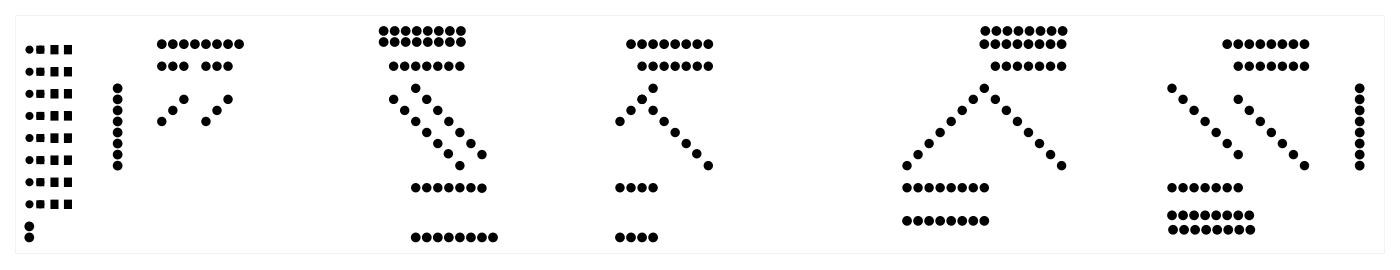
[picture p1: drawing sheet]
<svg xmlns="http://www.w3.org/2000/svg" width="322mm" height="62mm" viewBox="0 0 322 62" stroke-linecap="round" stroke-linejoin="round" font-family="sans-serif">
<g fill="#000">
<path d="M8.7 15.9h1.2v1.2h-1.2zM8.7 10.8h1.2v1.2h-1.2zM11.7 15.6h1.6v1.9h-1.6zM11.7 10.5h1.6v1.9h-1.6zM14.8 15.6h1.6v1.9h-1.6zM14.8 10.5h1.6v1.9h-1.6zM8.7 36.2h1.2v1.2h-1.2zM8.7 31.1h1.2v1.2h-1.2zM8.7 21h1.2v1.2h-1.2zM8.7 26.1h1.2v1.2h-1.2zM11.7 35.9h1.6v1.9h-1.6zM11.7 25.7h1.6v1.9h-1.6z"/>
<path d="M11.7 20.6h1.6v1.9h-1.6zM11.7 30.8h1.6v1.9h-1.6zM14.8 35.9h1.6v1.9h-1.6zM14.8 25.7h1.6v1.9h-1.6zM14.8 20.6h1.6v1.9h-1.6zM14.8 30.8h1.6v1.9h-1.6zM8.7 41.3h1.2v1.2h-1.2zM8.7 46.4h1.2v1.2h-1.2zM11.7 46h1.6v1.9h-1.6zM11.7 41h1.6v1.9h-1.6zM14.8 46h1.6v1.9h-1.6zM14.8 41h1.6v1.9h-1.6z"/>
<path d="M3.6 3.6h314.8v54.8h-314.8zM3.6 3.6v54.8h314.8v-54.8z"/>
</g>
<g fill="#000">
<circle cx="6.8" cy="16.5" r=".6"/>
<circle cx="6.8" cy="11.4" r=".6"/>
<circle cx="9.3" cy="16.5" r=".6"/>
<circle cx="9.3" cy="11.4" r=".6"/>
<circle cx="37.2" cy="15.2" r=".7"/>
<circle cx="37.2" cy="10.2" r=".74"/>
<circle cx="39.8" cy="15.2" r=".7"/>
<circle cx="39.8" cy="10.2" r=".74"/>
<circle cx="42.3" cy="15.2" r=".7"/>
<circle cx="42.3" cy="10.2" r=".74"/>
<circle cx="44.8" cy="10.2" r=".74"/>
<circle cx="47.4" cy="15.2" r=".7"/>
<circle cx="47.4" cy="10.2" r=".74"/>
<circle cx="49.9" cy="15.2" r=".7"/>
<circle cx="49.9" cy="10.2" r=".74"/>
<circle cx="52.5" cy="15.2" r=".7"/>
<circle cx="52.5" cy="10.2" r=".74"/>
<circle cx="55" cy="10.2" r=".74"/>
<circle cx="88.3" cy="9.7" r=".74"/>
<circle cx="88.3" cy="7.1" r=".74"/>
<circle cx="90.6" cy="15.2" r=".7"/>
<circle cx="90.8" cy="9.7" r=".74"/>
<circle cx="90.8" cy="7.1" r=".74"/>
<circle cx="93.1" cy="15.2" r=".7"/>
<circle cx="93.3" cy="9.7" r=".74"/>
<circle cx="93.3" cy="7.1" r=".74"/>
<circle cx="95.6" cy="15.2" r=".7"/>
<circle cx="95.9" cy="9.7" r=".74"/>
<circle cx="95.9" cy="7.1" r=".74"/>
<circle cx="98.2" cy="15.2" r=".7"/>
<circle cx="98.4" cy="9.7" r=".74"/>
<circle cx="98.4" cy="7.1" r=".74"/>
<circle cx="100.7" cy="15.2" r=".7"/>
<circle cx="101" cy="9.7" r=".74"/>
<circle cx="101" cy="7.1" r=".74"/>
<circle cx="103.3" cy="15.2" r=".7"/>
<circle cx="103.5" cy="9.7" r=".74"/>
<circle cx="103.5" cy="7.1" r=".74"/>
<circle cx="105.8" cy="15.2" r=".7"/>
<circle cx="106" cy="9.7" r=".74"/>
<circle cx="106" cy="7.1" r=".74"/>
<circle cx="145.2" cy="10.2" r=".74"/>
<circle cx="147.7" cy="15.2" r=".7"/>
<circle cx="147.7" cy="10.2" r=".74"/>
<circle cx="150.3" cy="15.2" r=".7"/>
<circle cx="150.3" cy="10.2" r=".74"/>
<circle cx="152.8" cy="15.2" r=".7"/>
<circle cx="152.8" cy="10.2" r=".74"/>
<circle cx="155.3" cy="15.2" r=".7"/>
<circle cx="155.3" cy="10.2" r=".74"/>
<circle cx="157.9" cy="15.2" r=".7"/>
<circle cx="157.9" cy="10.2" r=".74"/>
<circle cx="160.4" cy="15.2" r=".7"/>
<circle cx="160.4" cy="10.2" r=".74"/>
<circle cx="163" cy="15.2" r=".7"/>
<circle cx="163" cy="10.2" r=".74"/>
<circle cx="226.5" cy="10.2" r=".74"/>
<circle cx="226.7" cy="7.1" r=".74"/>
<circle cx="229" cy="15.2" r=".7"/>
<circle cx="229" cy="10.2" r=".74"/>
<circle cx="229.2" cy="7.1" r=".74"/>
<circle cx="231.5" cy="15.2" r=".7"/>
<circle cx="231.5" cy="10.2" r=".74"/>
<circle cx="231.8" cy="7.1" r=".74"/>
<circle cx="234.1" cy="15.2" r=".7"/>
<circle cx="234.1" cy="10.2" r=".74"/>
<circle cx="234.3" cy="7.1" r=".74"/>
<circle cx="236.6" cy="15.2" r=".7"/>
<circle cx="236.6" cy="10.2" r=".74"/>
<circle cx="236.8" cy="7.1" r=".74"/>
<circle cx="239.2" cy="15.2" r=".7"/>
<circle cx="239.2" cy="10.2" r=".74"/>
<circle cx="239.4" cy="7.1" r=".74"/>
<circle cx="241.7" cy="15.2" r=".7"/>
<circle cx="241.7" cy="10.2" r=".74"/>
<circle cx="241.9" cy="7.1" r=".74"/>
<circle cx="244.2" cy="15.2" r=".7"/>
<circle cx="244.2" cy="10.2" r=".74"/>
<circle cx="244.5" cy="7.1" r=".74"/>
<circle cx="282.3" cy="10.2" r=".74"/>
<circle cx="284.9" cy="15.2" r=".7"/>
<circle cx="284.9" cy="10.2" r=".74"/>
<circle cx="287.4" cy="15.2" r=".7"/>
<circle cx="287.4" cy="10.2" r=".74"/>
<circle cx="290" cy="15.2" r=".7"/>
<circle cx="290" cy="10.2" r=".74"/>
<circle cx="292.5" cy="15.2" r=".7"/>
<circle cx="292.5" cy="10.2" r=".74"/>
<circle cx="295" cy="15.2" r=".7"/>
<circle cx="295" cy="10.2" r=".74"/>
<circle cx="297.6" cy="15.2" r=".7"/>
<circle cx="297.6" cy="10.2" r=".74"/>
<circle cx="300.1" cy="15.2" r=".7"/>
<circle cx="300.1" cy="10.2" r=".74"/>
<circle cx="6.8" cy="31.7" r=".6"/>
<circle cx="6.8" cy="21.6" r=".6"/>
<circle cx="6.8" cy="36.8" r=".6"/>
<circle cx="6.8" cy="26.7" r=".6"/>
<circle cx="9.3" cy="31.7" r=".6"/>
<circle cx="9.3" cy="21.6" r=".6"/>
<circle cx="9.3" cy="36.8" r=".6"/>
<circle cx="9.3" cy="26.7" r=".6"/>
<circle cx="27.1" cy="22.9" r=".74"/>
<circle cx="27.1" cy="38.1" r=".74"/>
<circle cx="27.1" cy="35.6" r=".74"/>
<circle cx="27.1" cy="27.9" r=".74"/>
<circle cx="27.1" cy="33" r=".74"/>
<circle cx="27.1" cy="25.4" r=".74"/>
<circle cx="27.1" cy="20.3" r=".74"/>
<circle cx="27.1" cy="30.5" r=".74"/>
<circle cx="37.2" cy="27.9" r=".7"/>
<circle cx="39.8" cy="25.4" r=".7"/>
<circle cx="42.3" cy="22.9" r=".7"/>
<circle cx="47.4" cy="27.9" r=".7"/>
<circle cx="49.9" cy="25.4" r=".7"/>
<circle cx="52.5" cy="22.9" r=".7"/>
<circle cx="90.6" cy="22.9" r=".7"/>
<circle cx="93.1" cy="25.4" r=".7"/>
<circle cx="95.6" cy="27.9" r=".7"/>
<circle cx="95.6" cy="20.3" r=".7"/>
<circle cx="98.2" cy="30.5" r=".7"/>
<circle cx="98.2" cy="22.9" r=".7"/>
<circle cx="100.7" cy="25.4" r=".7"/>
<circle cx="100.7" cy="33" r=".7"/>
<circle cx="103.2" cy="35.4" r=".7"/>
<circle cx="103.3" cy="27.9" r=".7"/>
<circle cx="105.8" cy="30.5" r=".7"/>
<circle cx="105.8" cy="38.1" r=".7"/>
<circle cx="108.3" cy="33" r=".7"/>
<circle cx="110.9" cy="35.6" r=".7"/>
<circle cx="142.6" cy="27.9" r=".7"/>
<circle cx="145.2" cy="25.4" r=".7"/>
<circle cx="147.7" cy="22.9" r=".7"/>
<circle cx="150.3" cy="25.4" r=".7"/>
<circle cx="150.3" cy="20.3" r=".7"/>
<circle cx="152.8" cy="27.9" r=".7"/>
<circle cx="155.3" cy="30.5" r=".7"/>
<circle cx="157.9" cy="33" r=".7"/>
<circle cx="160.3" cy="35.4" r=".7"/>
<circle cx="163" cy="38.1" r=".7"/>
<circle cx="208.7" cy="38.1" r=".7"/>
<circle cx="211.2" cy="35.6" r=".7"/>
<circle cx="213.8" cy="33" r=".7"/>
<circle cx="216.3" cy="30.5" r=".7"/>
<circle cx="218.8" cy="27.9" r=".7"/>
<circle cx="221.4" cy="25.4" r=".7"/>
<circle cx="223.9" cy="22.9" r=".7"/>
<circle cx="226.5" cy="20.3" r=".7"/>
<circle cx="229" cy="22.9" r=".7"/>
<circle cx="231.5" cy="25.4" r=".7"/>
<circle cx="234.1" cy="27.9" r=".7"/>
<circle cx="236.6" cy="30.5" r=".7"/>
<circle cx="239.2" cy="33" r=".7"/>
<circle cx="241.7" cy="35.6" r=".7"/>
<circle cx="244.2" cy="38.1" r=".7"/>
<circle cx="269.6" cy="20.3" r=".7"/>
<circle cx="272.2" cy="22.9" r=".7"/>
<circle cx="274.7" cy="25.4" r=".7"/>
<circle cx="277.3" cy="27.9" r=".7"/>
<circle cx="279.8" cy="30.5" r=".7"/>
<circle cx="282.3" cy="33" r=".7"/>
<circle cx="284.9" cy="22.9" r=".7"/>
<circle cx="284.9" cy="35.6" r=".7"/>
<circle cx="287.4" cy="25.4" r=".7"/>
<circle cx="290" cy="27.9" r=".7"/>
<circle cx="292.5" cy="30.5" r=".7"/>
<circle cx="295" cy="33" r=".7"/>
<circle cx="297.6" cy="35.6" r=".7"/>
<circle cx="300.1" cy="38.1" r=".7"/>
<circle cx="312.8" cy="33" r=".74"/>
<circle cx="312.8" cy="38.1" r=".74"/>
<circle cx="312.8" cy="35.6" r=".74"/>
<circle cx="312.8" cy="27.9" r=".74"/>
<circle cx="312.8" cy="22.9" r=".74"/>
<circle cx="312.8" cy="25.4" r=".74"/>
<circle cx="312.8" cy="20.3" r=".74"/>
<circle cx="312.8" cy="30.5" r=".74"/>
<circle cx="6.7" cy="54.6" r=".74"/>
<circle cx="6.7" cy="52.1" r=".74"/>
<circle cx="6.8" cy="41.9" r=".6"/>
<circle cx="6.8" cy="47" r=".6"/>
<circle cx="9.3" cy="41.9" r=".6"/>
<circle cx="9.3" cy="47" r=".6"/>
<circle cx="95.6" cy="43.2" r=".7"/>
<circle cx="95.6" cy="54.6" r=".74"/>
<circle cx="98.2" cy="43.2" r=".7"/>
<circle cx="98.2" cy="54.6" r=".74"/>
<circle cx="100.7" cy="43.2" r=".7"/>
<circle cx="100.7" cy="54.6" r=".74"/>
<circle cx="103.3" cy="43.2" r=".7"/>
<circle cx="103.3" cy="54.6" r=".74"/>
<circle cx="105.8" cy="43.2" r=".7"/>
<circle cx="105.8" cy="54.6" r=".74"/>
<circle cx="108.3" cy="43.2" r=".7"/>
<circle cx="108.3" cy="54.6" r=".74"/>
<circle cx="110.9" cy="43.3" r=".7"/>
<circle cx="110.9" cy="54.6" r=".74"/>
<circle cx="113.4" cy="54.6" r=".74"/>
<circle cx="142.6" cy="43.2" r=".7"/>
<circle cx="142.6" cy="54.6" r=".74"/>
<circle cx="145.2" cy="43.2" r=".7"/>
<circle cx="145.2" cy="54.6" r=".74"/>
<circle cx="147.7" cy="43.2" r=".7"/>
<circle cx="147.7" cy="54.6" r=".74"/>
<circle cx="150.3" cy="43.2" r=".7"/>
<circle cx="150.3" cy="54.6" r=".74"/>
<circle cx="208.7" cy="43.2" r=".7"/>
<circle cx="208.7" cy="50.8" r=".74"/>
<circle cx="211.2" cy="43.2" r=".7"/>
<circle cx="211.2" cy="50.8" r=".74"/>
<circle cx="213.8" cy="43.2" r=".7"/>
<circle cx="213.8" cy="50.8" r=".74"/>
<circle cx="216.3" cy="43.2" r=".7"/>
<circle cx="216.3" cy="50.8" r=".74"/>
<circle cx="218.8" cy="43.2" r=".7"/>
<circle cx="218.8" cy="50.8" r=".74"/>
<circle cx="221.4" cy="43.2" r=".7"/>
<circle cx="221.4" cy="50.8" r=".74"/>
<circle cx="223.9" cy="43.2" r=".7"/>
<circle cx="223.9" cy="50.8" r=".74"/>
<circle cx="226.5" cy="43.2" r=".7"/>
<circle cx="226.5" cy="50.8" r=".74"/>
<circle cx="269.6" cy="43.2" r=".7"/>
<circle cx="269.6" cy="49.5" r=".74"/>
<circle cx="269.9" cy="52.8" r=".74"/>
<circle cx="272.2" cy="43.2" r=".7"/>
<circle cx="272.2" cy="49.5" r=".74"/>
<circle cx="272.4" cy="52.8" r=".74"/>
<circle cx="274.7" cy="43.2" r=".7"/>
<circle cx="274.7" cy="49.5" r=".74"/>
<circle cx="274.9" cy="52.8" r=".74"/>
<circle cx="277.3" cy="43.2" r=".7"/>
<circle cx="277.3" cy="49.5" r=".74"/>
<circle cx="277.5" cy="52.8" r=".74"/>
<circle cx="279.8" cy="43.2" r=".7"/>
<circle cx="279.8" cy="49.5" r=".74"/>
<circle cx="280" cy="52.8" r=".74"/>
<circle cx="282.3" cy="43.2" r=".7"/>
<circle cx="282.3" cy="49.5" r=".74"/>
<circle cx="282.6" cy="52.8" r=".74"/>
<circle cx="284.9" cy="43.2" r=".7"/>
<circle cx="284.9" cy="49.5" r=".74"/>
<circle cx="285.1" cy="52.8" r=".74"/>
<circle cx="287.4" cy="49.5" r=".74"/>
<circle cx="287.6" cy="52.8" r=".74"/>
</g>
<g fill="none" stroke="#000" stroke-width=".76" stroke-linecap="butt">
<circle cx="37.2" cy="15.2" r=".7"/>
<circle cx="37.2" cy="10.2" r=".74"/>
<circle cx="39.8" cy="15.2" r=".7"/>
<circle cx="39.8" cy="10.2" r=".74"/>
<circle cx="42.3" cy="15.2" r=".7"/>
<circle cx="42.3" cy="10.2" r=".74"/>
<circle cx="44.8" cy="10.2" r=".74"/>
<circle cx="47.4" cy="15.2" r=".7"/>
<circle cx="47.4" cy="10.2" r=".74"/>
<circle cx="49.9" cy="15.2" r=".7"/>
<circle cx="49.9" cy="10.2" r=".74"/>
<circle cx="52.5" cy="15.2" r=".7"/>
<circle cx="52.5" cy="10.2" r=".74"/>
<circle cx="55" cy="10.2" r=".74"/>
<circle cx="88.3" cy="9.7" r=".74"/>
<circle cx="88.3" cy="7.1" r=".74"/>
<circle cx="90.6" cy="15.2" r=".7"/>
<circle cx="90.8" cy="7.1" r=".74"/>
<circle cx="90.8" cy="9.7" r=".74"/>
<circle cx="93.1" cy="15.2" r=".7"/>
<circle cx="93.3" cy="9.7" r=".74"/>
<circle cx="93.3" cy="7.1" r=".74"/>
<circle cx="95.6" cy="15.2" r=".7"/>
<circle cx="95.9" cy="9.7" r=".74"/>
<circle cx="95.9" cy="7.1" r=".74"/>
<circle cx="98.2" cy="15.2" r=".7"/>
<circle cx="98.4" cy="9.7" r=".74"/>
<circle cx="98.4" cy="7.1" r=".74"/>
<circle cx="100.7" cy="15.2" r=".7"/>
<circle cx="101" cy="7.1" r=".74"/>
<circle cx="101" cy="9.7" r=".74"/>
<circle cx="103.3" cy="15.2" r=".7"/>
<circle cx="103.5" cy="7.1" r=".74"/>
<circle cx="103.5" cy="9.7" r=".74"/>
<circle cx="105.8" cy="15.2" r=".7"/>
<circle cx="106" cy="7.1" r=".74"/>
<circle cx="106" cy="9.7" r=".74"/>
<circle cx="145.2" cy="10.2" r=".74"/>
<circle cx="147.7" cy="15.2" r=".7"/>
<circle cx="147.7" cy="10.2" r=".74"/>
<circle cx="150.3" cy="15.2" r=".7"/>
<circle cx="150.3" cy="10.2" r=".74"/>
<circle cx="152.8" cy="15.2" r=".7"/>
<circle cx="152.8" cy="10.2" r=".74"/>
<circle cx="155.3" cy="15.2" r=".7"/>
<circle cx="155.3" cy="10.2" r=".74"/>
<circle cx="157.9" cy="15.2" r=".7"/>
<circle cx="157.9" cy="10.2" r=".74"/>
<circle cx="160.4" cy="15.2" r=".7"/>
<circle cx="160.4" cy="10.2" r=".74"/>
<circle cx="163" cy="15.2" r=".7"/>
<circle cx="163" cy="10.2" r=".74"/>
<circle cx="226.5" cy="10.2" r=".74"/>
<circle cx="226.7" cy="7.1" r=".74"/>
<circle cx="229" cy="15.2" r=".7"/>
<circle cx="229" cy="10.2" r=".74"/>
<circle cx="229.2" cy="7.1" r=".74"/>
<circle cx="231.5" cy="15.2" r=".7"/>
<circle cx="231.5" cy="10.2" r=".74"/>
<circle cx="231.8" cy="7.1" r=".74"/>
<circle cx="234.1" cy="15.2" r=".7"/>
<circle cx="234.1" cy="10.2" r=".74"/>
<circle cx="234.3" cy="7.1" r=".74"/>
<circle cx="236.6" cy="15.2" r=".7"/>
<circle cx="236.6" cy="10.2" r=".74"/>
<circle cx="236.8" cy="7.1" r=".74"/>
<circle cx="239.2" cy="15.2" r=".7"/>
<circle cx="239.2" cy="10.2" r=".74"/>
<circle cx="239.4" cy="7.1" r=".74"/>
<circle cx="241.7" cy="15.2" r=".7"/>
<circle cx="241.7" cy="10.2" r=".74"/>
<circle cx="241.9" cy="7.1" r=".74"/>
<circle cx="244.2" cy="15.2" r=".7"/>
<circle cx="244.2" cy="10.2" r=".74"/>
<circle cx="244.5" cy="7.1" r=".74"/>
<circle cx="282.3" cy="10.2" r=".74"/>
<circle cx="284.9" cy="15.2" r=".7"/>
<circle cx="284.9" cy="10.2" r=".74"/>
<circle cx="287.4" cy="15.2" r=".7"/>
<circle cx="287.4" cy="10.2" r=".74"/>
<circle cx="290" cy="15.2" r=".7"/>
<circle cx="290" cy="10.2" r=".74"/>
<circle cx="292.5" cy="15.2" r=".7"/>
<circle cx="292.5" cy="10.2" r=".74"/>
<circle cx="295" cy="15.2" r=".7"/>
<circle cx="295" cy="10.2" r=".74"/>
<circle cx="297.6" cy="15.2" r=".7"/>
<circle cx="297.6" cy="10.2" r=".74"/>
<circle cx="300.1" cy="15.2" r=".7"/>
<circle cx="300.1" cy="10.2" r=".74"/>
<circle cx="27.1" cy="25.4" r=".74"/>
<circle cx="27.1" cy="22.9" r=".74"/>
<circle cx="27.1" cy="27.9" r=".74"/>
<circle cx="27.1" cy="20.3" r=".74"/>
<circle cx="27.1" cy="33" r=".74"/>
<circle cx="27.1" cy="30.5" r=".74"/>
<circle cx="27.1" cy="38.1" r=".74"/>
<circle cx="27.1" cy="35.6" r=".74"/>
<circle cx="37.2" cy="27.9" r=".7"/>
<circle cx="39.8" cy="25.4" r=".7"/>
<circle cx="42.3" cy="22.9" r=".7"/>
<circle cx="47.4" cy="27.9" r=".7"/>
<circle cx="49.9" cy="25.4" r=".7"/>
<circle cx="52.5" cy="22.9" r=".7"/>
<circle cx="90.6" cy="22.9" r=".7"/>
<circle cx="93.1" cy="25.4" r=".7"/>
<circle cx="95.6" cy="27.9" r=".7"/>
<circle cx="95.6" cy="20.3" r=".7"/>
<circle cx="98.2" cy="30.5" r=".7"/>
<circle cx="98.2" cy="22.9" r=".7"/>
<circle cx="100.7" cy="33" r=".7"/>
<circle cx="100.7" cy="25.4" r=".7"/>
<circle cx="103.2" cy="35.4" r=".7"/>
<circle cx="103.3" cy="27.9" r=".7"/>
<circle cx="105.8" cy="30.5" r=".7"/>
<circle cx="105.8" cy="38.1" r=".7"/>
<circle cx="108.3" cy="33" r=".7"/>
<circle cx="110.9" cy="35.6" r=".7"/>
<circle cx="142.6" cy="27.9" r=".7"/>
<circle cx="145.2" cy="25.4" r=".7"/>
<circle cx="147.7" cy="22.9" r=".7"/>
<circle cx="150.3" cy="25.4" r=".7"/>
<circle cx="150.3" cy="20.3" r=".7"/>
<circle cx="152.8" cy="27.9" r=".7"/>
<circle cx="155.3" cy="30.5" r=".7"/>
<circle cx="157.9" cy="33" r=".7"/>
<circle cx="160.3" cy="35.4" r=".7"/>
<circle cx="163" cy="38.1" r=".7"/>
<circle cx="208.7" cy="38.1" r=".7"/>
<circle cx="211.2" cy="35.6" r=".7"/>
<circle cx="213.8" cy="33" r=".7"/>
<circle cx="216.3" cy="30.5" r=".7"/>
<circle cx="218.8" cy="27.9" r=".7"/>
<circle cx="221.4" cy="25.4" r=".7"/>
<circle cx="223.9" cy="22.9" r=".7"/>
<circle cx="226.5" cy="20.3" r=".7"/>
<circle cx="229" cy="22.9" r=".7"/>
<circle cx="231.5" cy="25.4" r=".7"/>
<circle cx="234.1" cy="27.9" r=".7"/>
<circle cx="236.6" cy="30.5" r=".7"/>
<circle cx="239.2" cy="33" r=".7"/>
<circle cx="241.7" cy="35.6" r=".7"/>
<circle cx="244.2" cy="38.1" r=".7"/>
<circle cx="269.6" cy="20.3" r=".7"/>
<circle cx="272.2" cy="22.9" r=".7"/>
<circle cx="274.7" cy="25.4" r=".7"/>
<circle cx="277.3" cy="27.9" r=".7"/>
<circle cx="279.8" cy="30.5" r=".7"/>
<circle cx="282.3" cy="33" r=".7"/>
<circle cx="284.9" cy="22.9" r=".7"/>
<circle cx="284.9" cy="35.6" r=".7"/>
<circle cx="287.4" cy="25.4" r=".7"/>
<circle cx="290" cy="27.9" r=".7"/>
<circle cx="292.5" cy="30.5" r=".7"/>
<circle cx="295" cy="33" r=".7"/>
<circle cx="297.6" cy="35.6" r=".7"/>
<circle cx="300.1" cy="38.1" r=".7"/>
<circle cx="312.8" cy="27.9" r=".74"/>
<circle cx="312.8" cy="25.4" r=".74"/>
<circle cx="312.8" cy="20.3" r=".74"/>
<circle cx="312.8" cy="22.9" r=".74"/>
<circle cx="312.8" cy="30.5" r=".74"/>
<circle cx="312.8" cy="33" r=".74"/>
<circle cx="312.8" cy="38.1" r=".74"/>
<circle cx="312.8" cy="35.6" r=".74"/>
<circle cx="6.7" cy="54.6" r=".74"/>
<circle cx="6.7" cy="52.1" r=".74"/>
<circle cx="95.6" cy="43.2" r=".7"/>
<circle cx="95.6" cy="54.6" r=".74"/>
<circle cx="98.2" cy="43.2" r=".7"/>
<circle cx="98.2" cy="54.6" r=".74"/>
<circle cx="100.7" cy="43.2" r=".7"/>
<circle cx="100.7" cy="54.6" r=".74"/>
<circle cx="103.3" cy="43.2" r=".7"/>
<circle cx="103.3" cy="54.6" r=".74"/>
<circle cx="105.8" cy="43.2" r=".7"/>
<circle cx="105.8" cy="54.6" r=".74"/>
<circle cx="108.3" cy="43.2" r=".7"/>
<circle cx="108.3" cy="54.6" r=".74"/>
<circle cx="110.9" cy="43.3" r=".7"/>
<circle cx="110.9" cy="54.6" r=".74"/>
<circle cx="113.4" cy="54.6" r=".74"/>
<circle cx="142.6" cy="43.2" r=".7"/>
<circle cx="142.6" cy="54.6" r=".74"/>
<circle cx="145.2" cy="43.2" r=".7"/>
<circle cx="145.2" cy="54.6" r=".74"/>
<circle cx="147.7" cy="43.2" r=".7"/>
<circle cx="147.7" cy="54.6" r=".74"/>
<circle cx="150.3" cy="43.2" r=".7"/>
<circle cx="150.3" cy="54.6" r=".74"/>
<circle cx="208.7" cy="43.2" r=".7"/>
<circle cx="208.7" cy="50.8" r=".74"/>
<circle cx="211.2" cy="43.2" r=".7"/>
<circle cx="211.2" cy="50.8" r=".74"/>
<circle cx="213.8" cy="43.2" r=".7"/>
<circle cx="213.8" cy="50.8" r=".74"/>
<circle cx="216.3" cy="43.2" r=".7"/>
<circle cx="216.3" cy="50.8" r=".74"/>
<circle cx="218.8" cy="43.2" r=".7"/>
<circle cx="218.8" cy="50.8" r=".74"/>
<circle cx="221.4" cy="43.2" r=".7"/>
<circle cx="221.4" cy="50.8" r=".74"/>
<circle cx="223.9" cy="43.2" r=".7"/>
<circle cx="223.9" cy="50.8" r=".74"/>
<circle cx="226.5" cy="43.2" r=".7"/>
<circle cx="226.5" cy="50.8" r=".74"/>
<circle cx="269.6" cy="43.2" r=".7"/>
<circle cx="269.6" cy="49.5" r=".74"/>
<circle cx="269.9" cy="52.8" r=".74"/>
<circle cx="272.2" cy="43.2" r=".7"/>
<circle cx="272.2" cy="49.5" r=".74"/>
<circle cx="272.4" cy="52.8" r=".74"/>
<circle cx="274.7" cy="43.2" r=".7"/>
<circle cx="274.7" cy="49.5" r=".74"/>
<circle cx="274.9" cy="52.8" r=".74"/>
<circle cx="277.3" cy="43.2" r=".7"/>
<circle cx="277.3" cy="49.5" r=".74"/>
<circle cx="277.5" cy="52.8" r=".74"/>
<circle cx="279.8" cy="43.2" r=".7"/>
<circle cx="279.8" cy="49.5" r=".74"/>
<circle cx="280" cy="52.8" r=".74"/>
<circle cx="282.3" cy="43.2" r=".7"/>
<circle cx="282.3" cy="49.5" r=".74"/>
<circle cx="282.6" cy="52.8" r=".74"/>
<circle cx="284.9" cy="43.2" r=".7"/>
<circle cx="284.9" cy="49.5" r=".74"/>
<circle cx="285.1" cy="52.8" r=".74"/>
<circle cx="287.4" cy="49.5" r=".74"/>
<circle cx="287.6" cy="52.8" r=".74"/>
</g>
<g fill="none" stroke="#000" stroke-width=".65" stroke-linecap="butt">
<path d="M8.7 15.9h1.2v1.2h-1.2zM8.7 10.8h1.2v1.2h-1.2zM8.7 36.2h1.2v1.2h-1.2zM8.7 31.1h1.2v1.2h-1.2zM8.7 21h1.2v1.2h-1.2zM8.7 26.1h1.2v1.2h-1.2zM8.7 41.3h1.2v1.2h-1.2zM8.7 46.4h1.2v1.2h-1.2z"/>
<circle cx="6.8" cy="11.4" r=".6"/>
<circle cx="6.8" cy="16.5" r=".6"/>
<circle cx="9.3" cy="16.5" r=".6"/>
<circle cx="9.3" cy="11.4" r=".6"/>
<circle cx="6.8" cy="31.7" r=".6"/>
<circle cx="6.8" cy="26.7" r=".6"/>
<circle cx="6.8" cy="21.6" r=".6"/>
<circle cx="6.8" cy="36.8" r=".6"/>
<circle cx="9.3" cy="26.7" r=".6"/>
<circle cx="9.3" cy="31.7" r=".6"/>
<circle cx="9.3" cy="36.8" r=".6"/>
<circle cx="9.3" cy="21.6" r=".6"/>
<circle cx="6.8" cy="41.9" r=".6"/>
<circle cx="6.8" cy="47" r=".6"/>
<circle cx="9.3" cy="47" r=".6"/>
<circle cx="9.3" cy="41.9" r=".6"/>
</g>
<g fill="none" stroke="#000" stroke-width=".25">
<path d="M11.7 15.6h1.6v1.9h-1.6zM11.7 10.5h1.6v1.9h-1.6zM14.8 15.6h1.6v1.9h-1.6zM14.8 10.5h1.6v1.9h-1.6zM11.7 35.9h1.6v1.9h-1.6zM11.7 25.7h1.6v1.9h-1.6zM11.7 20.6h1.6v1.9h-1.6zM11.7 30.8h1.6v1.9h-1.6zM14.8 35.9h1.6v1.9h-1.6zM14.8 25.7h1.6v1.9h-1.6zM14.8 20.6h1.6v1.9h-1.6zM14.8 30.8h1.6v1.9h-1.6z"/>
<path d="M11.7 46h1.6v1.9h-1.6zM11.7 41h1.6v1.9h-1.6zM14.8 46h1.6v1.9h-1.6zM14.8 41h1.6v1.9h-1.6z"/>
</g>
</svg>
